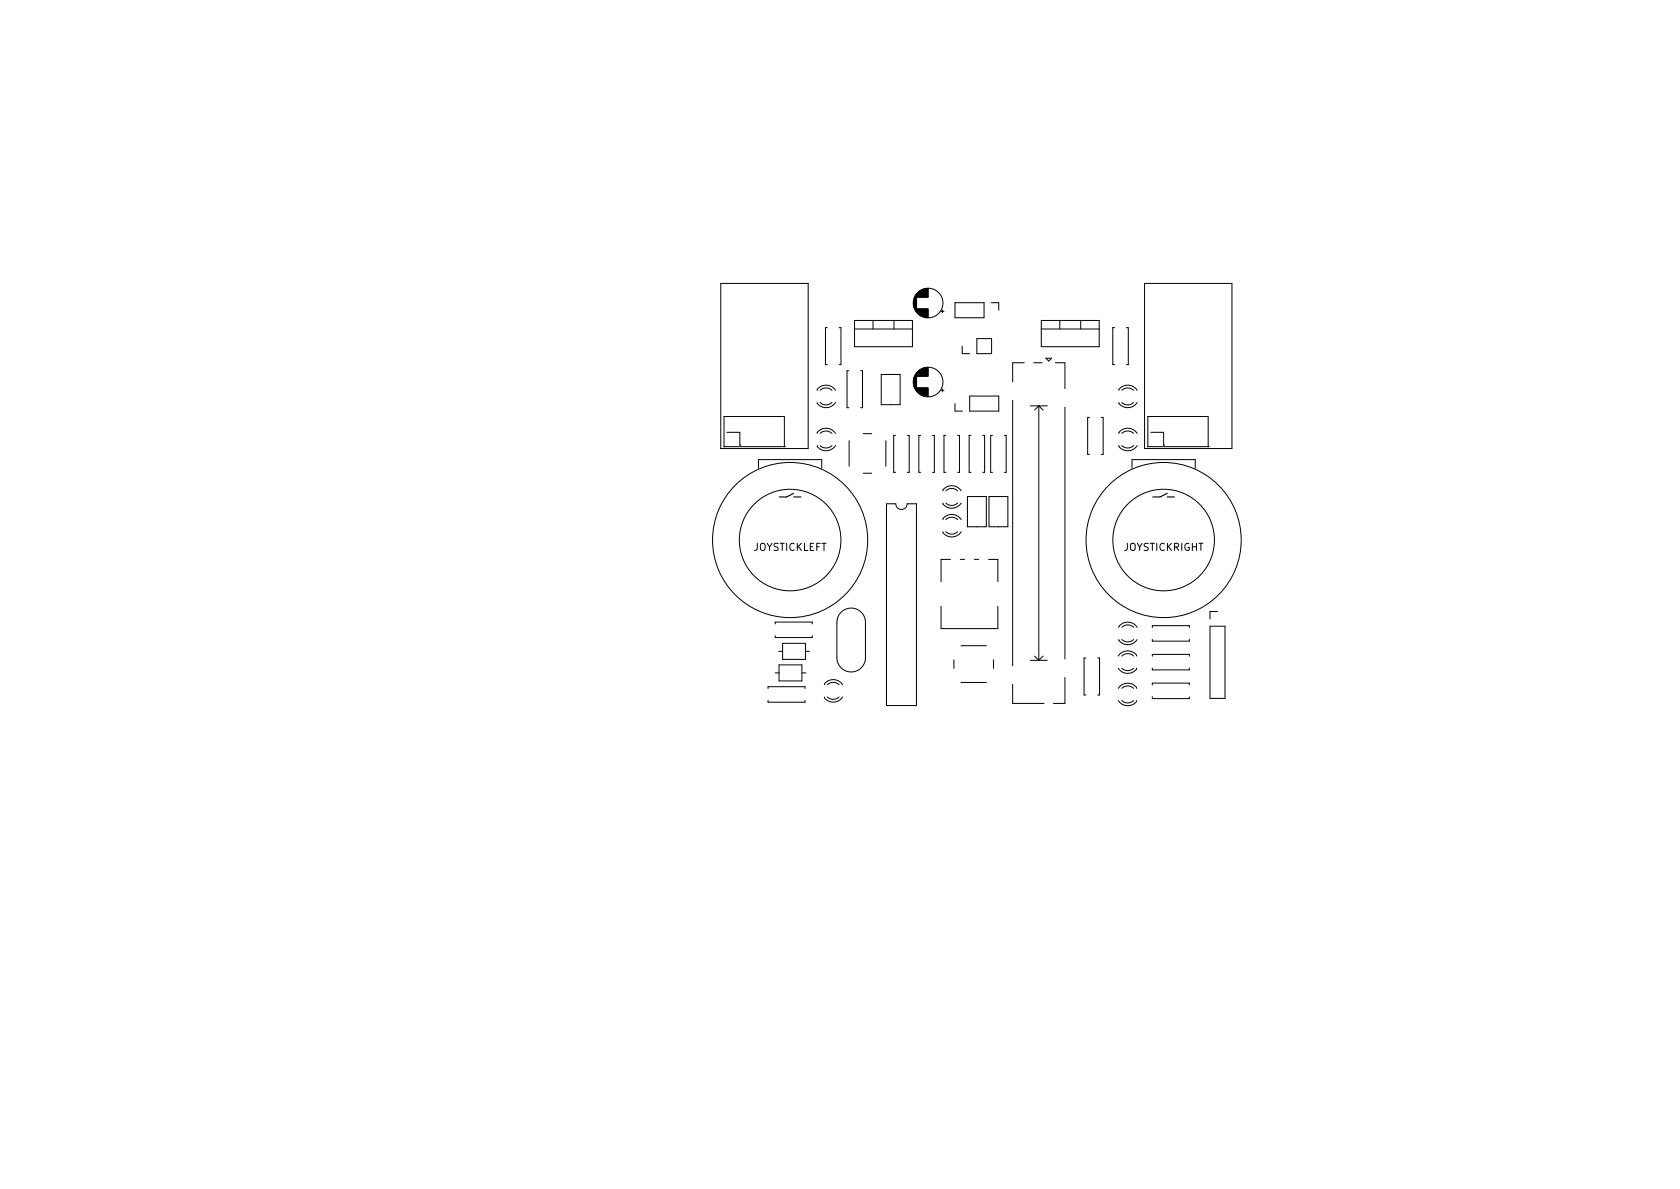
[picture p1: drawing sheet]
<svg xmlns="http://www.w3.org/2000/svg" width="297mm" height="210mm" viewBox="0 0 297 210" stroke-linecap="round" stroke-linejoin="round" font-family="sans-serif">
<defs><g id="words">
<g font-size="1.8">
<text x="133.1" y="97.4">JOYSTICKLEFT</text>
<text x="198.6" y="97.4">JOYSTICKRIGHT</text>
</g>
</g></defs>
<g fill="none" stroke="#000" stroke-width=".18">
<path d="M127.4 50.1h15.5v29.2h-15.5zM146.3 57.9h-.4v6.6h.4M148.4 57.9h.3v6.6h-.3M151.1 58.2h10.2M151.1 56.7h10.2v4.6h-10.2zM154.4 56.7v1.5M158.1 56.7v1.5M161.5 53.3v.6M161.6 52.9v1.4M161.6 52.8v1.6M161.7 52.7v1.8M161.7 52.6v2"/>
<path d="M161.7 52.5v2.2M161.8 52.4v2.4M161.8 52.3v2.5M161.9 52.3v2.6M161.9 52.2v2.8M161.9 52.1v2.9M162 52v3.1M162.1 52v3.2M162.1 51.9v.6M162.1 54.6v.6M162.1 54.6v.7M162.2 51.8v.7"/>
<path d="M162.2 54.6v.7M162.2 54.6v.8M162.3 51.8v.7M162.3 54.6v.8M162.3 51.7v.8M162.3 54.6v.9M162.4 54.6v1M162.4 51.6v.9M162.5 51.6v.9M162.5 54.6v1M162.5 51.5v1M162.5 54.6v1.1"/>
<path d="M162.6 51.5v1M162.6 54.6v1.1M162.7 51.4v1.1M162.7 54.6v1.1M162.7 54.6v1.2M162.8 51.4v1.1M162.8 54.6v1.2M162.8 54.6l.1 1.3M162.9 51.3v1.2M162.9 54.6v1.3M163 51.3v1.2M163 54.6v1.3"/>
<path d="M163 51.2v1.3M163.1 51.2v1.3M163.1 54.6v1.4M163.2 51.2v1.3M163.2 54.6v1.4M163.2 54.6l.1 1.4M163.3 51.1v1.4M163.3 54.6v1.4M163.3 54.6v1.5M163.4 51.1v1.4M163.4 54.6v1.5M163.5 51.1v1.4"/>
<path d="M163.5 54.6v1.5M163.6 51.1v1.4M163.6 54.6v1.5M163.7 54.6v1.5M163.7 51v1.5M163.8 51v1.5M163.8 54.6v1.5M163.8 54.6v1.6M163.9 51v1.5M163.9 54.6v1.6M164 51v1.5M164 54.6v1.6"/>
<path d="M164.1 51v1.5M164.1 54.6v1.6M166.4 55.1h.5M166.7 54.8v.5M168.9 53.5h5.1v2.7h-5.1zM172.7 59.9h2.6v2.6h-2.6zM175.3 53.5h1.3v1.4M184.1 58.2h10.2M184.1 56.7h10.2v4.6h-10.2zM187.4 56.7v1.5M191.1 56.7v1.5M197.1 57.9h-.4v6.6h.4"/>
<path d="M199.2 57.9h.3v6.6h-.3M202.4 50.1h15.4v29.2h-15.4zM127.4 79.3h.1M128 79h.1M128 79h10.7M128 79v-5.3h10.7v5.3M128.5 76.4h2.3v2.3M130.8 78.7h.1M138.7 79h.1M144.5 76.6a1.89 1.89 0 0 1 3.2 0M144.5 69a1.89 1.89 0 0 1 3.2 0M145 76.6a1.5 1.5 0 0 1 2.1 0"/>
<path d="M145 69a1.5 1.5 0 0 1 2.1 0M147.1 78.8a1.5 1.5 0 0 1-2.1 0M147.1 71.2a1.5 1.5 0 0 1-2.1 0M147.7 78.8a1.89 1.89 0 0 1-3.2 0M147.7 71.2a1.89 1.89 0 0 1-3.2 0M150.1 65.6h-.3v6.5h.3M150.1 77.9v4.5M152.2 65.6h.3v6.5h-.3M152.6 76.7h1.5M155.8 66.2h3.4v5.4h-3.4zM156.6 77.9v4.5M157.5 66.2h.1"/>
<path d="M157.5 71.6h.1M158.3 77h-.3v6.5h.3M160.4 77h.4v6.5h-.4M161.5 67.3v.5M161.6 66.9v1.3M161.6 66.8v1.6M161.7 66.6v1.9M161.7 66.5v2.1M161.7 66.5v2.2M161.8 66.4v2.3M161.8 66.3v2.5M161.9 66.2v2.7"/>
<path d="M161.9 66.1v2.9M162 66v3.1M162.1 66v3.2M162.1 65.9v.6M162.1 68.6v.6M162.1 68.6v.7M162.2 65.8v.7M162.2 68.6v.7M162.3 65.7v.8M162.3 68.6v.8M162.3 68.6v.9M162.4 68.6v.9"/>
<path d="M162.4 65.6v.9M162.5 65.6v.9M162.5 68.6v1M162.5 65.5v1M162.6 65.5v1M162.6 68.6v1.1M162.6 65.4v1.1M162.7 65.4v1.1M162.7 68.6v1.1M162.7 68.6v1.2M162.8 65.3v1.2M162.8 68.6v1.2"/>
<path d="M162.8 77h-.3v6.5h.3M162.8 68.6l.1 1.2M162.9 65.3v1.2M162.9 68.6v1.2M162.9 65.2v1.3M162.9 68.6v1.3M163 65.2v1.3M163 68.6v1.3M163.1 65.2v1.3M163.1 68.6v1.3M163.1 68.6v1.4M163.2 65.1v1.4"/>
<path d="M163.2 68.6v1.4M163.2 68.6l.1 1.4M163.3 65.1v1.4M163.3 68.6v1.4M163.4 65.1v1.4M163.4 68.6v1.4M163.5 65.1v1.4M163.5 68.6v1.5M163.5 65v1.5M163.6 65v1.5M163.6 68.6v1.5M163.7 68.6v1.5"/>
<path d="M163.7 65v1.5M163.8 65v1.5M163.8 68.6v1.5M163.9 65v1.5M163.9 68.6v1.5M164 65v1.5M164 68.6v1.5M164.1 65v1.5M164.1 68.6v1.5M164.9 77h.3v6.5h-.3M166.4 69h.5M166.7 68.8v.5"/>
<path d="M167.2 77h-.3v6.5h.3M168.9 71.4v1.3h1.3M169.3 77h.3v6.5h-.3M170.1 61.2v1.3h1.3M171.4 70h5.2v2.7h-5.2zM171.7 77h-.4v6.5h.4M173.8 77h.3v6.5h-.3M175.5 77h-.3v6.5h.3M177.6 77h.3v6.5h-.3M179 70.8v46.9M181.1 64.1h-2.1v3.4M182.2 71.8h3"/>
<path d="M182.7 64.1h1.5M183.7 71.8v45M183.7 71.8l.7 .7M183.7 71.8l-.8 .7M184.9 63.3h1l-.5 .5zM186.6 64.1h1.7v4.6M188.3 72v44.5M192.6 73.8h-.3v6.6h.3M194.7 73.8h.3v6.6h-.3M197.8 76.6a1.89 1.89 0 0 1 3.3 0M197.8 69a1.89 1.89 0 0 1 3.3 0M198.3 76.6a1.5 1.5 0 0 1 2.1 0"/>
<path d="M198.3 69a1.5 1.5 0 0 1 2.1 0M200.4 78.8a1.5 1.5 0 0 1-2.1 0M200.4 71.2a1.5 1.5 0 0 1-2.1 0M201.1 78.8a1.89 1.89 0 0 1-3.3 0M201.1 71.2a1.89 1.89 0 0 1-3.3 0M202.4 79.3h.1M202.9 79h.1M202.9 79h10.7M202.9 79v-5.3h10.7v5.3M203.5 76.4h2.2v2.3M205.7 78.7h.1M213.6 79h.1"/>
<path d="M134.1 82.8v-1.5h11.2v1.5M152.6 83.7h1.5M156.7 89.1h1.7a1 1 0 0 0 1 1 1 1 0 0 0 1-1h1.6v35.7h-5.3zM166.7 86.8a1.89 1.89 0 0 1 3.2 0M166.7 91.9a1.89 1.89 0 0 1 3.2 0M167.2 86.8a1.5 1.5 0 0 1 2.1 0M167.2 91.9a1.5 1.5 0 0 1 2.1 0M168 98.9h-1.6v4M169.3 89a1.5 1.5 0 0 1-2.1 0M169.3 94a1.5 1.5 0 0 1-2.1 0M169.8 98.9h.7M169.9 89a1.89 1.89 0 0 1-3.2 0"/>
<path d="M169.9 94a1.89 1.89 0 0 1-3.2 0M171 87.8h3.4v5.3h-3.4zM172.3 98.9h.7M172.7 87.8h.1M172.7 93.1v.1M174.8 98.9h1.6v4M174.9 87.8h3.3v5.3h-3.3zM176.5 87.8h.1M176.5 93.1v.1M200.2 82.8v-1.5h11.1v1.5M137.1 119h.6M137.1 110.3v-.3h6.5v.3"/>
<path d="M137.1 112.4v.3h6.5v-.3M137.7 115.2h.7M137.7 117.6h4.1v2.8h-4.1zM138.4 113.8h4v2.8h-4zM141.8 119h.7M142.4 115.2h.7M148.7 108.3a2.52 2.52 0 0 1 2.8-.6 2.52 2.52 0 0 1 1.5 2.4v6.2a2.53 2.53 0 0 1-2.5 2.5 2.53 2.53 0 0 1-2.5-2.5v-6.2a2.53 2.53 0 0 1 .7-1.8zM166.4 107.2v4h10v-4M168.7 116.7v1.5M169.9 114.2h4.5M175.7 116.7v1.5M182.2 116.8h3"/>
<path d="M182.9 116l.8 .8M184.4 116l-.7 .8M188.3 119.8v4.6h-2.1M192 116.4h-.3v6.5h.3M194.1 116.4h.3v6.5h-.3M197.7 118.2a1.89 1.89 0 0 0 3.3 0M197.8 110.9a1.89 1.89 0 0 1 3.3 0M198.3 118.2a1.5 1.5 0 0 0 2.1 0M198.3 110.9a1.5 1.5 0 0 1 2.1 0M200.4 116a1.5 1.5 0 0 0-2.1 0M200.4 113.1a1.5 1.5 0 0 1-2.1 0M201 116a1.89 1.89 0 0 0-3.3 0"/>
<path d="M201.1 113.1a1.89 1.89 0 0 1-3.3 0M203.7 111v-.4h6.6v.4M203.7 113v.4h6.6v-.4M203.7 116v-.3h6.6v.3M203.7 118.1v.4h6.6v-.4M213.9 110.7h2.7v12.8h-2.7zM215.3 108.1h-1.4v1.4M135.8 121.8v-.4h6.5v.4M135.8 123.8v.4h6.5v-.4M145.8 121.1a1.89 1.89 0 0 1 3.2 0M146.3 121.1a1.5 1.5 0 0 1 2.1 0M148.4 123.2a1.5 1.5 0 0 1-2.1 0"/>
<path d="M149 123.2a1.89 1.89 0 0 1-3.2 0M169.9 120.7h4.5M179 121v3.4h5.6M197.7 123.9a1.89 1.89 0 0 0 3.3 0M198.3 123.9a1.5 1.5 0 0 0 2.1 0M200.4 121.7a1.5 1.5 0 0 0-2.1 0M201 121.7a1.89 1.89 0 0 0-3.3 0M203.7 121.1v-.3h6.6v.3M203.7 123.2v.3h6.6v-.3"/>
<circle cx="164.1" cy="53.6" r="2.62"/>
<circle cx="164.1" cy="67.6" r="2.62"/>
<circle cx="139.7" cy="95.5" r="13.7"/>
<circle cx="139.7" cy="95.5" r="9"/>
<circle cx="205.7" cy="95.5" r="13.7"/>
<circle cx="205.7" cy="95.5" r="9"/>
</g>
<path d="M140.3 87.2l-1.2 .7h-1.3M140.3 87.9h1.3M206.4 87.2l-1.3 .7h-1.3M206.4 87.9h1.2" fill="none" stroke="#000" stroke-width=".2"/>
<use href="#words"/>
</svg>
